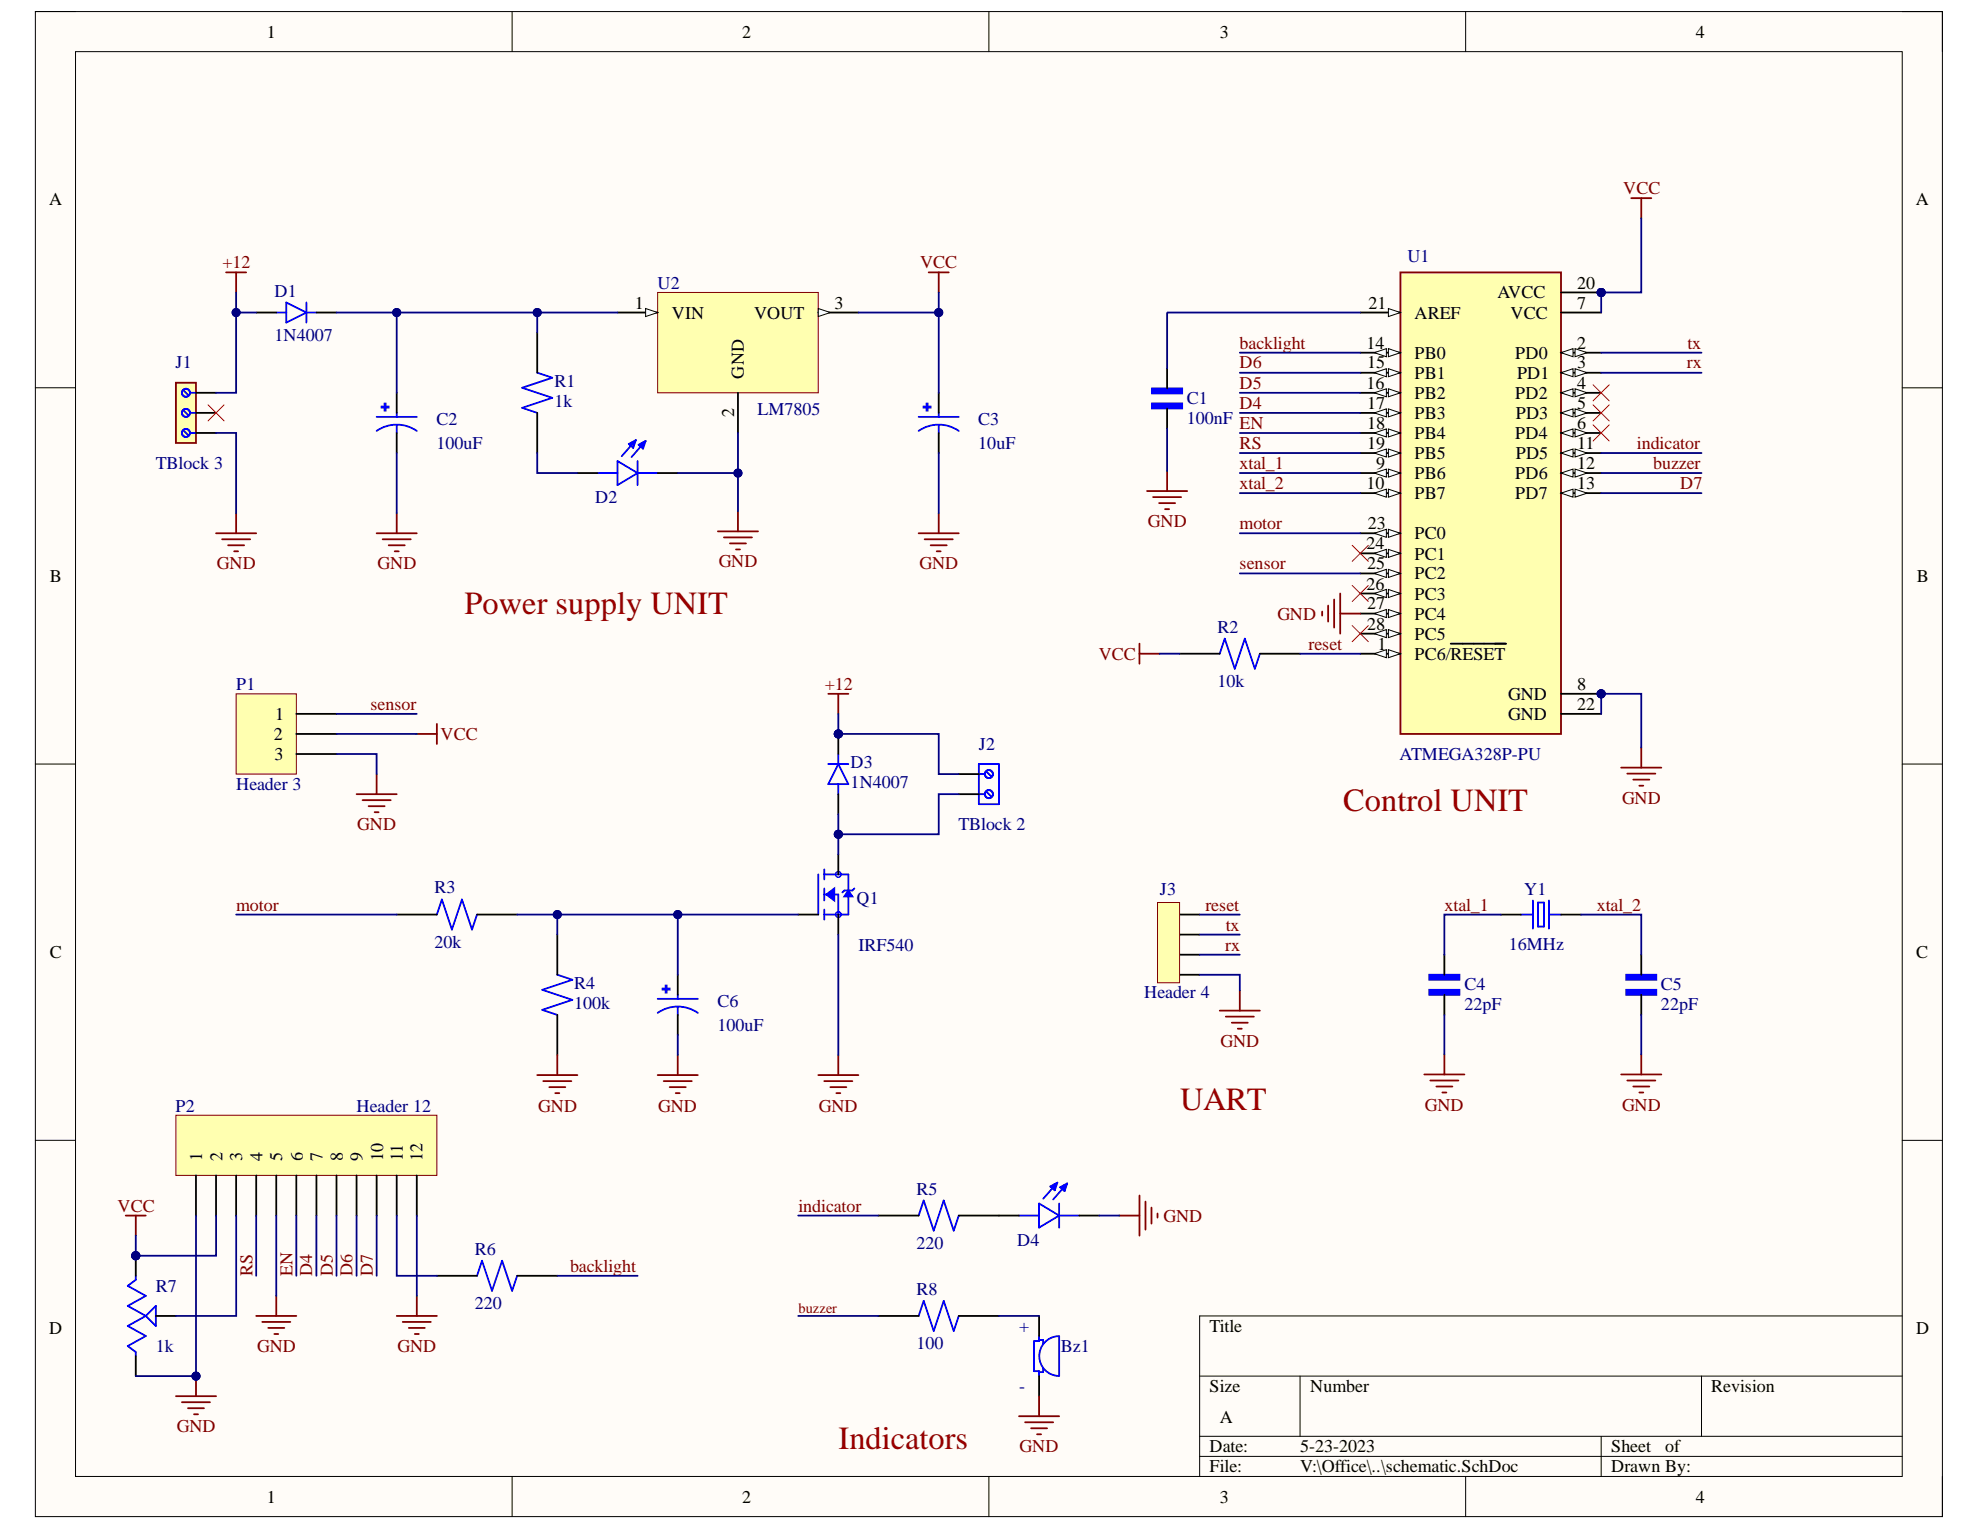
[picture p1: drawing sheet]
<svg xmlns="http://www.w3.org/2000/svg" width="279mm" height="216mm" viewBox="0 0 279 216" stroke-linecap="round" stroke-linejoin="round" font-family="sans-serif">
<defs><g id="words">
<g font-size="4.6" fill="#980000">
<text x="65.6" y="86.7">Power supply UNIT</text>
<text x="189.6" y="114.5">Control UNIT</text>
<text x="166.5" y="156.6">UART</text>
<text x="118.3" y="204.5">Indicators</text>
</g>
<g font-size="2.5">
<text x="37.6" y="5.3">1</text>
<text x="104.7" y="5.3">2</text>
<text x="172.1" y="5.3">3</text>
<text x="239.3" y="5.3">4</text>
<text x="6.9" y="29">A</text>
<text x="270.3" y="29">A</text>
<text x="222.5" y="40.8">20</text>
<text x="89.6" y="43.5">1</text>
<text x="94.8" y="45">VIN</text>
<text x="106.4" y="45">VOUT</text>
<text x="117.7" y="43.5">3</text>
<text x="193.1" y="43.5">21</text>
<text x="199.6" y="45">AREF</text>
<text x="211.3" y="42.1">AVCC</text>
<text x="213.2" y="45">VCC</text>
<text x="222.5" y="43.5">7</text>
<text x="105" y="53.4" transform="rotate(-90 105 53.4)">GND</text>
<text x="192.9" y="49.2">14</text>
<text x="192.9" y="52">15</text>
<text x="199.6" y="50.6">PB0</text>
<text x="199.6" y="53.4">PB1</text>
<text x="213.8" y="50.6">PD0</text>
<text x="214.1" y="53.4">PD1</text>
<text x="222.5" y="49.2">2</text>
<text x="222.5" y="52">3</text>
<text x="103.6" y="58.8" transform="rotate(-90 103.6 58.8)">2</text>
<text x="192.9" y="54.9">16</text>
<text x="192.9" y="57.7">17</text>
<text x="199.6" y="56.3">PB2</text>
<text x="199.6" y="59.1">PB3</text>
<text x="213.8" y="56.3">PD2</text>
<text x="213.9" y="59.1">PD3</text>
<text x="222.5" y="54.9">4</text>
<text x="222.5" y="57.7">5</text>
<text x="192.9" y="60.5">18</text>
<text x="192.9" y="63.3">19</text>
<text x="199.6" y="62">PB4</text>
<text x="199.6" y="64.8">PB5</text>
<text x="213.8" y="62">PD4</text>
<text x="213.9" y="64.8">PD5</text>
<text x="222.5" y="60.5">6</text>
<text x="222.5" y="63.3">11</text>
<text x="192.9" y="69">10</text>
<text x="194.2" y="66.2">9</text>
<text x="199.6" y="67.6">PB6</text>
<text x="199.6" y="70.4">PB7</text>
<text x="213.8" y="67.6">PD6</text>
<text x="213.8" y="70.4">PD7</text>
<text x="222.5" y="66.2">12</text>
<text x="222.5" y="69">13</text>
<text x="192.9" y="77.5">24</text>
<text x="193" y="74.7">23</text>
<text x="199.6" y="76.1">PC0</text>
<text x="7" y="82.1">B</text>
<text x="192.9" y="83.2">26</text>
<text x="192.9" y="80.3">25</text>
<text x="199.6" y="79">PC1</text>
<text x="199.6" y="81.8">PC2</text>
<text x="270.5" y="82.1">B</text>
<text x="192.9" y="86">27</text>
<text x="192.9" y="88.9">28</text>
<text x="199.6" y="84.6">PC3</text>
<text x="199.6" y="87.4">PC4</text>
<text x="194.4" y="91.7">1</text>
<text x="199.6" y="90.3">PC5</text>
<text x="199.6" y="93.1">PC6/RESET</text>
<text x="38.8" y="101.6">1</text>
<text x="212.8" y="98.8">GND</text>
<text x="212.8" y="101.6">GND</text>
<text x="222.5" y="97.3">8</text>
<text x="222.5" y="100.2">22</text>
<text x="38.7" y="104.4">2</text>
<text x="38.7" y="107.3">3</text>
<text x="7" y="135.2">C</text>
<text x="270.4" y="135.2">C</text>
<text x="28.5" y="163.9" transform="rotate(-90 28.5 163.9)">1</text>
<text x="31.4" y="163.9" transform="rotate(-90 31.4 163.9)">2</text>
<text x="34.2" y="163.9" transform="rotate(-90 34.2 163.9)">3</text>
<text x="37" y="163.9" transform="rotate(-90 37 163.9)">4</text>
<text x="39.8" y="163.9" transform="rotate(-90 39.8 163.9)">5</text>
<text x="42.7" y="163.9" transform="rotate(-90 42.7 163.9)">6</text>
<text x="45.5" y="163.9" transform="rotate(-90 45.5 163.9)">7</text>
<text x="48.4" y="163.9" transform="rotate(-90 48.4 163.9)">8</text>
<text x="51.2" y="163.9" transform="rotate(-90 51.2 163.9)">9</text>
<text x="54" y="163.9" transform="rotate(-90 54 163.9)">10</text>
<text x="56.8" y="163.9" transform="rotate(-90 56.8 163.9)">11</text>
<text x="59.6" y="163.9" transform="rotate(-90 59.6 163.9)">12</text>
<text x="6.9" y="188.3">D</text>
<text x="170.7" y="188">Title</text>
<text x="270.4" y="188.3">D</text>
<text x="170.7" y="196.4">Size</text>
<text x="184.9" y="196.4">Number</text>
<text x="241.5" y="196.4">Revision</text>
<text x="172.1" y="200.7">A</text>
<text x="170.7" y="205">Date:</text>
<text x="170.7" y="207.8">File:</text>
<text x="183.5" y="205">5-23-2023</text>
<text x="183.5" y="207.8">V:\Office\..\schematic.SchDoc</text>
<text x="227.4" y="205">Sheet</text>
<text x="227.4" y="207.8">Drawn By:</text>
<text x="235" y="205">of</text>
<text x="37.6" y="212.1">1</text>
<text x="104.7" y="212.1">2</text>
<text x="172.1" y="212.1">3</text>
<text x="239.3" y="212.1">4</text>
</g>
<g font-size="2.5" fill="#800000">
<text x="229.1" y="27.4">VCC</text>
<text x="31.4" y="37.9">+12</text>
<text x="129.8" y="37.9">VCC</text>
<text x="174.9" y="52">D6</text>
<text x="174.9" y="49.2">backlight</text>
<text x="238" y="52">rx</text>
<text x="238.1" y="49.2">tx</text>
<text x="174.9" y="57.7">D4</text>
<text x="174.9" y="54.9">D5</text>
<text x="174.9" y="63.3">RS</text>
<text x="174.9" y="60.5">EN</text>
<text x="231" y="63.3">indicator</text>
<text x="174.9" y="69">xtal_2</text>
<text x="174.9" y="66.2">xtal_1</text>
<text x="233.3" y="66.2">buzzer</text>
<text x="237.1" y="69">D7</text>
<text x="162" y="74.4">GND</text>
<text x="174.9" y="74.7">motor</text>
<text x="30.6" y="80.3">GND</text>
<text x="53.3" y="80.3">GND</text>
<text x="101.4" y="80.1">GND</text>
<text x="129.8" y="80.3">GND</text>
<text x="174.9" y="80.3">sensor</text>
<text x="180.2" y="87.4">GND</text>
<text x="155" y="93.1">VCC</text>
<text x="184.6" y="91.7">reset</text>
<text x="52.3" y="100.2">sensor</text>
<text x="116.4" y="97.3">+12</text>
<text x="62.2" y="104.4">VCC</text>
<text x="228.9" y="113.4">GND</text>
<text x="50.4" y="117.2">GND</text>
<text x="33.3" y="128.5">motor</text>
<text x="170.1" y="128.5">reset</text>
<text x="173" y="131.3">tx</text>
<text x="203.8" y="128.5">xtal_1</text>
<text x="225.3" y="128.5">xtal_2</text>
<text x="172.9" y="134.2">rx</text>
<text x="172.2" y="147.7">GND</text>
<text x="76" y="156.8">GND</text>
<text x="92.9" y="156.8">GND</text>
<text x="115.5" y="156.8">GND</text>
<text x="201.1" y="156.8">GND</text>
<text x="228.9" y="156.8">GND</text>
<text x="16.6" y="171">VCC</text>
<text x="112.7" y="171">indicator</text>
<text x="164.2" y="172.4">GND</text>
<text x="80.4" y="179.4">backlight</text>
<text x="35.6" y="180" transform="rotate(-90 35.6 180)">RS</text>
<text x="41.3" y="180" transform="rotate(-90 41.3 180)">EN</text>
<text x="44.1" y="180" transform="rotate(-90 44.1 180)">D4</text>
<text x="46.9" y="180" transform="rotate(-90 46.9 180)">D5</text>
<text x="49.7" y="180" transform="rotate(-90 49.7 180)">D6</text>
<text x="52.6" y="180" transform="rotate(-90 52.6 180)">D7</text>
<text x="36.3" y="190.8">GND</text>
<text x="56.1" y="190.8">GND</text>
<text x="25" y="202.1">GND</text>
<text x="143.9" y="205">GND</text>
</g>
<g font-size="2.5" fill="#000080">
<text x="38.7" y="41.9">D1</text>
<text x="92.8" y="40.8">U2</text>
<text x="198.6" y="37">U1</text>
<text x="24.8" y="52">J1</text>
<text x="38.7" y="48.1">1N4007</text>
<text x="78.2" y="54.6">R1</text>
<text x="78.2" y="57.4">1k</text>
<text x="106.9" y="58.6">LM7805</text>
<text x="167.5" y="57">C1</text>
<text x="167.5" y="59.8">100nF</text>
<text x="61.6" y="60">C2</text>
<text x="61.6" y="63.3">100uF</text>
<text x="138" y="60">C3</text>
<text x="138" y="63.3">10uF</text>
<text x="22" y="66.2">TBlock 3</text>
<text x="84" y="71">D2</text>
<text x="171.8" y="89.3">R2</text>
<text x="33.3" y="97.3">P1</text>
<text x="171.8" y="96.9">10k</text>
<text x="138.1" y="105.9">J2</text>
<text x="197.5" y="107.3">ATMEGA328P-PU</text>
<text x="33.3" y="111.5">Header 3</text>
<text x="120" y="108.4">D3</text>
<text x="120" y="111.2">1N4007</text>
<text x="135.2" y="117.2">TBlock 2</text>
<text x="61.3" y="126.1">R3</text>
<text x="120.9" y="127.5">Q1</text>
<text x="163.7" y="126.3">J3</text>
<text x="215.1" y="126.2">Y1</text>
<text x="61.3" y="133.8">20k</text>
<text x="121.1" y="134.2">IRF540</text>
<text x="212.9" y="134.1">16MHz</text>
<text x="81" y="139.5">R4</text>
<text x="81" y="142.4">100k</text>
<text x="101.2" y="142.1">C6</text>
<text x="161.5" y="140.9">Header 4</text>
<text x="206.6" y="139.8">C4</text>
<text x="206.6" y="142.6">22pF</text>
<text x="234.4" y="139.8">C5</text>
<text x="234.4" y="142.6">22pF</text>
<text x="101.2" y="145.5">100uF</text>
<text x="24.8" y="156.8">P2</text>
<text x="50.3" y="156.8">Header 12</text>
<text x="129.3" y="168.6">R5</text>
<text x="67" y="177.1">R6</text>
<text x="129.3" y="176.2">220</text>
<text x="143.5" y="175.8">D4</text>
<text x="22" y="182.3">R7</text>
<text x="67" y="184.7">220</text>
<text x="129.3" y="182.7">R8</text>
<text x="22" y="190.8">1k</text>
<text x="129.3" y="190.3">100</text>
<text x="143.8" y="188">+</text>
<text x="149.7" y="190.8">Bz1</text>
<text x="143.8" y="196.4">-</text>
</g>
<text font-size="2" fill="#800000" x="112.7" y="185.3">buzzer</text>
</g></defs>
<path d="M5 1.6h269.1v212.4h-269.1z" fill-rule="evenodd" fill="#fffcf8"/>
<path d="M5 1.6h269.1v212.4h-269.1z" fill="none" stroke="#000" stroke-width=".14"/>
<path d="M10.7 7.3h257.7v201h-257.7z" fill-rule="evenodd" fill="#fffcf8"/>
<g fill="none" stroke="#000" stroke-width=".14">
<path d="M5 1.6h5.7M10.7 7.3h257.7v201h-257.7zM72.3 1.6v5.7M139.5 1.6v5.7M206.8 1.6v5.7M268.4 1.6h5.7v5.7M5 54.7h5.7M268.4 54.7h5.7M5 107.8h5.7M268.4 107.8h5.7M5 160.9h5.7M268.4 160.9h5.7"/>
<path d="M169.3 194.2h99.1M183.5 194.2v8.5M240.1 194.2v8.5M268.4 185.7h-99.1v22.6M72.3 208.3v5.7M139.5 208.3v5.7M169.3 202.7h99.1M169.3 205.5h99.1M206.8 208.3v5.7M225.9 202.7v5.6M274.1 208.3v5.7"/>
</g>
<path d="M39 44.1h1.4M40.4 42.7l2.8 1.4-2.8 1.4zM43.2 42.7v2.8M43.2 44.1h1.4" fill="none" stroke="#00f" stroke-width=".25"/>
<path d="M36.2 44.1h2.8M44.6 44.1h2.9" fill="none" stroke="#000" stroke-width=".25"/>
<path d="M54.3 57h.1v.9h-.1z" fill-rule="evenodd" fill="#00f"/>
<path d="M54.3 57h.1v.9h-.1z" fill="none" stroke="#00f" stroke-width=".25"/>
<path d="M53.8 57.4h1v.1h-1z" fill-rule="evenodd" fill="#00f"/>
<path d="M53.1 58.8h5.7M53.8 57.4h1v.1h-1zM56 58.3v.5M56 60v1.1M53.1 60.8a4.9 4.9 0 0 1 5.7 0" fill="none" stroke="#00f" stroke-width=".25"/>
<path d="M56 55.4v2.9M56 61.1v2.8" fill="none" stroke="#000" stroke-width=".25"/>
<path d="M30.5 75.3h5.7M31.3 76.1h4M32.2 76.9h2.3M33 77.8h.6M33.3 72.4v2.9M53.1 75.3h5.7M54 76.1h4M54.8 76.9h2.3M55.7 77.8h.6M56 72.4v2.9" fill="none" stroke="#800000" stroke-width=".25"/>
<path d="M92.8 41.3h22.7v14.1h-22.7z" fill-rule="evenodd" fill="#ffffb0"/>
<path d="M92.8 41.3h22.7v14.1h-22.7z" fill="none" stroke="#800000" stroke-width=".14"/>
<path d="M87.1 44.1h5.7" fill="none" stroke="#000" stroke-width=".25"/>
<path d="M91.1 43.5l1.7 .6-1.7 .6z" fill="#f8fcff"/>
<path d="M91.1 43.5l1.7 .6-1.7 .6z" fill="none" stroke="#000" stroke-width=".14"/>
<path d="M115.5 44.1h5.6" fill="none" stroke="#000" stroke-width=".25"/>
<path d="M115.5 43.5l1.7 .6-1.7 .6z" fill="#f8fcff"/>
<path d="M115.5 43.5l1.7 .6-1.7 .6z" fill="none" stroke="#000" stroke-width=".14"/>
<path d="M75.8 46.9v5.7M75.8 58.3v5.6M104.1 55.4v5.7M81.5 66.8h2.8M92.8 66.8h2.8" fill="none" stroke="#000" stroke-width=".25"/>
<g fill="none" stroke="#00f" stroke-width=".25">
<path d="M75.8 52.6l2.1 .7-4.2 1.4 4.2 1.4-4.2 1.5 2.1 .7M84.3 66.8h2.8M87.1 65.1l2.9 1.7-2.9 1.7zM89.2 62.6l-.3 .1M89.2 62.4h.2l-.1 .8M89.7 62.1l-2 2.3M89.7 62.1l-1 .6 .6 .5M89.7 62.1l-.4 1.1M90 65.1v3.4M90 66.8h2.8M90.6 62.7l-.3 .1M90.6 62.5h.2l-.1 .8"/>
<path d="M91.1 62.2l-2 2.3M91.1 62.2l-1 .6 .6 .5M91.1 62.2l-.4 1.1"/>
</g>
<path d="M101.3 75h5.7M102.2 75.8h3.9M103 76.7h2.3M103.9 77.5h.5M104.1 72.1v2.9" fill="none" stroke="#800000" stroke-width=".25"/>
<path d="M130.8 57h.1v.9h-.1z" fill-rule="evenodd" fill="#00f"/>
<path d="M130.8 57h.1v.9h-.1z" fill="none" stroke="#00f" stroke-width=".25"/>
<path d="M130.3 57.4h1v.1h-1z" fill-rule="evenodd" fill="#00f"/>
<path d="M129.6 58.8h5.7M130.3 57.4h1v.1h-1zM132.5 58.3v.5M132.5 60v1.1M129.6 60.8a4.9 4.9 0 0 1 5.7 0" fill="none" stroke="#00f" stroke-width=".25"/>
<path d="M132.5 55.4v2.9M132.5 61.1v2.8" fill="none" stroke="#000" stroke-width=".25"/>
<path d="M31.9 38.4h2.8M33.3 38.4v2.9M131 38.4h2.9M132.5 38.4v2.9M129.6 75.3h5.7M130.5 76.1h3.9M131.3 76.9h2.3M132.2 77.8h.5M132.5 72.4v2.9" fill="none" stroke="#800000" stroke-width=".25"/>
<circle cx="225.9" cy="41.3" r=".57" fill="#000080"/>
<circle cx="225.9" cy="41.3" r=".57" fill="none" stroke="#000080" stroke-width=".14"/>
<circle cx="225.9" cy="97.9" r=".57" fill="#000080"/>
<circle cx="225.9" cy="97.9" r=".57" fill="none" stroke="#000080" stroke-width=".14"/>
<path d="M197.6 38.4h22.7v65.2h-22.7z" fill-rule="evenodd" fill="#ffffb0"/>
<path d="M197.6 38.4h22.7v65.2h-22.7z" fill="none" stroke="#800000" stroke-width=".25"/>
<path d="M192 44.1h5.6" fill="none" stroke="#000" stroke-width=".25"/>
<path d="M195.9 43.5l1.7 .6-1.7 .6z" fill="#f8fcff"/>
<path d="M195.9 43.5l1.7 .6-1.7 .6z" fill="none" stroke="#000" stroke-width=".14"/>
<path d="M192 49.8h5.6" fill="none" stroke="#000" stroke-width=".25"/>
<path d="M195.9 49.2l1.7 .6-1.7 .5z" fill="#f8fcff"/>
<path d="M195.9 49.2l1.7 .6-1.7 .5z" fill="none" stroke="#000" stroke-width=".14"/>
<path d="M193.9 49.8l1.7-.6v1.1z" fill="#f8fcff"/>
<path d="M193.9 49.8l1.7-.6v1.1z" fill="none" stroke="#000" stroke-width=".14"/>
<path d="M192 52.6h5.6" fill="none" stroke="#000" stroke-width=".25"/>
<path d="M195.9 52l1.7 .6-1.7 .6z" fill="#f8fcff"/>
<path d="M195.9 52l1.7 .6-1.7 .6z" fill="none" stroke="#000" stroke-width=".14"/>
<path d="M193.9 52.6l1.7-.6v1.2z" fill="#f8fcff"/>
<path d="M193.9 52.6l1.7-.6v1.2z" fill="none" stroke="#000" stroke-width=".14"/>
<path d="M192 55.4h5.6" fill="none" stroke="#000" stroke-width=".25"/>
<path d="M195.9 54.9l1.7 .5-1.7 .6z" fill="#f8fcff"/>
<path d="M195.9 54.9l1.7 .5-1.7 .6z" fill="none" stroke="#000" stroke-width=".14"/>
<path d="M193.9 55.4l1.7-.5v1.1z" fill="#f8fcff"/>
<path d="M193.9 55.4l1.7-.5v1.1z" fill="none" stroke="#000" stroke-width=".14"/>
<path d="M192 58.3h5.6" fill="none" stroke="#000" stroke-width=".25"/>
<path d="M195.9 57.7l1.7 .6-1.7 .5z" fill="#f8fcff"/>
<path d="M195.9 57.7l1.7 .6-1.7 .5z" fill="none" stroke="#000" stroke-width=".14"/>
<path d="M193.9 58.3l1.7-.6v1.1z" fill="#f8fcff"/>
<path d="M193.9 58.3l1.7-.6v1.1z" fill="none" stroke="#000" stroke-width=".14"/>
<path d="M192 61.1h5.6" fill="none" stroke="#000" stroke-width=".25"/>
<path d="M195.9 60.5l1.7 .6-1.7 .6z" fill="#f8fcff"/>
<path d="M195.9 60.5l1.7 .6-1.7 .6z" fill="none" stroke="#000" stroke-width=".14"/>
<path d="M193.9 61.1l1.7-.6v1.2z" fill="#f8fcff"/>
<path d="M193.9 61.1l1.7-.6v1.2z" fill="none" stroke="#000" stroke-width=".14"/>
<path d="M192 63.9h5.6" fill="none" stroke="#000" stroke-width=".25"/>
<path d="M195.9 63.4l1.7 .5-1.7 .6z" fill="#f8fcff"/>
<path d="M195.9 63.4l1.7 .5-1.7 .6z" fill="none" stroke="#000" stroke-width=".14"/>
<path d="M193.9 63.9l1.7-.5v1.1z" fill="#f8fcff"/>
<path d="M193.9 63.9l1.7-.5v1.1z" fill="none" stroke="#000" stroke-width=".14"/>
<path d="M192 66.8h5.6" fill="none" stroke="#000" stroke-width=".25"/>
<path d="M195.9 66.2l1.7 .6-1.7 .5z" fill="#f8fcff"/>
<path d="M195.9 66.2l1.7 .6-1.7 .5z" fill="none" stroke="#000" stroke-width=".14"/>
<path d="M193.9 66.8l1.7-.6v1.1z" fill="#f8fcff"/>
<path d="M193.9 66.8l1.7-.6v1.1z" fill="none" stroke="#000" stroke-width=".14"/>
<path d="M192 69.6h5.6" fill="none" stroke="#000" stroke-width=".25"/>
<path d="M195.9 69l1.7 .6-1.7 .6z" fill="#f8fcff"/>
<path d="M195.9 69l1.7 .6-1.7 .6z" fill="none" stroke="#000" stroke-width=".14"/>
<path d="M193.9 69.6l1.7-.6v1.2z" fill="#f8fcff"/>
<path d="M193.9 69.6l1.7-.6v1.2z" fill="none" stroke="#000" stroke-width=".14"/>
<path d="M192 75.3h5.6" fill="none" stroke="#000" stroke-width=".25"/>
<path d="M195.9 74.7l1.7 .6-1.7 .5z" fill="#f8fcff"/>
<path d="M195.9 74.7l1.7 .6-1.7 .5z" fill="none" stroke="#000" stroke-width=".14"/>
<path d="M193.9 75.3l1.7-.6v1.1z" fill="#f8fcff"/>
<path d="M193.9 75.3l1.7-.6v1.1z" fill="none" stroke="#000" stroke-width=".14"/>
<path d="M192 78.1h5.6" fill="none" stroke="#000" stroke-width=".25"/>
<path d="M195.9 77.5l1.7 .6-1.7 .6z" fill="#f8fcff"/>
<path d="M195.9 77.5l1.7 .6-1.7 .6z" fill="none" stroke="#000" stroke-width=".14"/>
<path d="M193.9 78.1l1.7-.6v1.2z" fill="#f8fcff"/>
<path d="M193.9 78.1l1.7-.6v1.2z" fill="none" stroke="#000" stroke-width=".14"/>
<path d="M192 80.9h5.6" fill="none" stroke="#000" stroke-width=".25"/>
<path d="M195.9 80.3l1.7 .6-1.7 .6z" fill="#f8fcff"/>
<path d="M195.9 80.3l1.7 .6-1.7 .6z" fill="none" stroke="#000" stroke-width=".14"/>
<path d="M193.9 80.9l1.7-.6v1.2z" fill="#f8fcff"/>
<path d="M193.9 80.9l1.7-.6v1.2z" fill="none" stroke="#000" stroke-width=".14"/>
<path d="M192 83.7h5.6" fill="none" stroke="#000" stroke-width=".25"/>
<path d="M195.9 83.2l1.7 .5-1.7 .6z" fill="#f8fcff"/>
<path d="M195.9 83.2l1.7 .5-1.7 .6z" fill="none" stroke="#000" stroke-width=".14"/>
<path d="M193.9 83.7l1.7-.5v1.1z" fill="#f8fcff"/>
<path d="M193.9 83.7l1.7-.5v1.1z" fill="none" stroke="#000" stroke-width=".14"/>
<path d="M192 86.6h5.6" fill="none" stroke="#000" stroke-width=".25"/>
<path d="M195.9 86l1.7 .6-1.7 .5z" fill="#f8fcff"/>
<path d="M195.9 86l1.7 .6-1.7 .5z" fill="none" stroke="#000" stroke-width=".14"/>
<path d="M193.9 86.6l1.7-.6v1.1z" fill="#f8fcff"/>
<path d="M193.9 86.6l1.7-.6v1.1z" fill="none" stroke="#000" stroke-width=".14"/>
<path d="M192 89.4h5.6" fill="none" stroke="#000" stroke-width=".25"/>
<path d="M195.9 88.8l1.7 .6-1.7 .6z" fill="#f8fcff"/>
<path d="M195.9 88.8l1.7 .6-1.7 .6z" fill="none" stroke="#000" stroke-width=".14"/>
<path d="M193.9 89.4l1.7-.6v1.2z" fill="#f8fcff"/>
<path d="M193.9 89.4l1.7-.6v1.2z" fill="none" stroke="#000" stroke-width=".14"/>
<path d="M192 92.2h5.6" fill="none" stroke="#000" stroke-width=".25"/>
<path d="M195.9 91.7l1.7 .5-1.7 .6z" fill="#f8fcff"/>
<path d="M195.9 91.7l1.7 .5-1.7 .6z" fill="none" stroke="#000" stroke-width=".14"/>
<path d="M193.9 92.2l1.7-.5v1.1z" fill="#f8fcff"/>
<path d="M193.9 92.2l1.7-.5v1.1z" fill="none" stroke="#000" stroke-width=".14"/>
<path d="M220.3 41.3h5.6M204.7 90.8h7.8" fill="none" stroke="#000" stroke-width=".25"/>
<circle cx="225.9" cy="41.3" r=".57" fill="#000080"/>
<circle cx="225.9" cy="41.3" r=".57" fill="none" stroke="#000080" stroke-width=".14"/>
<path d="M220.3 44.1h5.6M220.3 49.8h5.6" fill="none" stroke="#000" stroke-width=".25"/>
<path d="M220.3 49.8l1.7-.6v1.1z" fill="#f8fcff"/>
<path d="M220.3 49.8l1.7-.6v1.1z" fill="none" stroke="#000" stroke-width=".14"/>
<path d="M222.3 49.2l1.7 .6-1.7 .5z" fill="#f8fcff"/>
<path d="M222.3 49.2l1.7 .6-1.7 .5z" fill="none" stroke="#000" stroke-width=".14"/>
<path d="M220.3 52.6h5.6" fill="none" stroke="#000" stroke-width=".25"/>
<path d="M220.3 52.6l1.7-.6v1.2z" fill="#f8fcff"/>
<path d="M220.3 52.6l1.7-.6v1.2z" fill="none" stroke="#000" stroke-width=".14"/>
<path d="M222.3 52l1.7 .6-1.7 .6z" fill="#f8fcff"/>
<path d="M222.3 52l1.7 .6-1.7 .6z" fill="none" stroke="#000" stroke-width=".14"/>
<path d="M220.3 55.4h5.6" fill="none" stroke="#000" stroke-width=".25"/>
<path d="M220.3 55.4l1.7-.5v1.1z" fill="#f8fcff"/>
<path d="M220.3 55.4l1.7-.5v1.1z" fill="none" stroke="#000" stroke-width=".14"/>
<path d="M222.3 54.9l1.7 .5-1.7 .6z" fill="#f8fcff"/>
<path d="M222.3 54.9l1.7 .5-1.7 .6z" fill="none" stroke="#000" stroke-width=".14"/>
<path d="M220.3 58.3h5.6" fill="none" stroke="#000" stroke-width=".25"/>
<path d="M220.3 58.3l1.7-.6v1.1z" fill="#f8fcff"/>
<path d="M220.3 58.3l1.7-.6v1.1z" fill="none" stroke="#000" stroke-width=".14"/>
<path d="M222.3 57.7l1.7 .6-1.7 .5z" fill="#f8fcff"/>
<path d="M222.3 57.7l1.7 .6-1.7 .5z" fill="none" stroke="#000" stroke-width=".14"/>
<path d="M220.3 61.1h5.6" fill="none" stroke="#000" stroke-width=".25"/>
<path d="M220.3 61.1l1.7-.6v1.2z" fill="#f8fcff"/>
<path d="M220.3 61.1l1.7-.6v1.2z" fill="none" stroke="#000" stroke-width=".14"/>
<path d="M222.3 60.5l1.7 .6-1.7 .6z" fill="#f8fcff"/>
<path d="M222.3 60.5l1.7 .6-1.7 .6z" fill="none" stroke="#000" stroke-width=".14"/>
<path d="M220.3 63.9h5.6" fill="none" stroke="#000" stroke-width=".25"/>
<path d="M220.3 63.9l1.7-.5v1.1z" fill="#f8fcff"/>
<path d="M220.3 63.9l1.7-.5v1.1z" fill="none" stroke="#000" stroke-width=".14"/>
<path d="M222.3 63.4l1.7 .5-1.7 .6z" fill="#f8fcff"/>
<path d="M222.3 63.4l1.7 .5-1.7 .6z" fill="none" stroke="#000" stroke-width=".14"/>
<path d="M220.3 66.8h5.6" fill="none" stroke="#000" stroke-width=".25"/>
<path d="M220.3 66.8l1.7-.6v1.1z" fill="#f8fcff"/>
<path d="M220.3 66.8l1.7-.6v1.1z" fill="none" stroke="#000" stroke-width=".14"/>
<path d="M222.3 66.2l1.7 .6-1.7 .5z" fill="#f8fcff"/>
<path d="M222.3 66.2l1.7 .6-1.7 .5z" fill="none" stroke="#000" stroke-width=".14"/>
<path d="M220.3 69.6h5.6" fill="none" stroke="#000" stroke-width=".25"/>
<path d="M220.3 69.6l1.7-.6v1.2z" fill="#f8fcff"/>
<path d="M220.3 69.6l1.7-.6v1.2z" fill="none" stroke="#000" stroke-width=".14"/>
<path d="M222.3 69l1.7 .6-1.7 .6z" fill="#f8fcff"/>
<path d="M222.3 69l1.7 .6-1.7 .6z" fill="none" stroke="#000" stroke-width=".14"/>
<path d="M220.3 97.9h5.6" fill="none" stroke="#000" stroke-width=".25"/>
<circle cx="225.9" cy="97.9" r=".57" fill="#000080"/>
<circle cx="225.9" cy="97.9" r=".57" fill="none" stroke="#000080" stroke-width=".14"/>
<path d="M220.3 100.7h5.6" fill="none" stroke="#000" stroke-width=".25"/>
<path d="M230.2 28h2.8M231.6 28v2.8M228.8 108.3h5.6M229.6 109.2h4M230.5 110h2.2M231.3 110.9h.6M231.6 105.5v2.8" fill="none" stroke="#800000" stroke-width=".25"/>
<path d="M162.6 54.8h4.2v.7h-4.2z" fill-rule="evenodd" fill="#00f"/>
<path d="M162.6 54.8h4.2v.7h-4.2z" fill="none" stroke="#00f" stroke-width=".25"/>
<path d="M162.6 56.9h4.2v.7h-4.2z" fill-rule="evenodd" fill="#00f"/>
<path d="M162.6 56.9h4.2v.7h-4.2zM172.1 92.2l.7-2.1 1.4 4.3 1.5-4.3 1.4 4.3 .7-2.2M214.6 129.1h1.7M216.3 127.1v3.9M217 127.4h.9v3.4h-.9zM218.6 129.1h1.7M218.6 127.1v3.9" fill="none" stroke="#00f" stroke-width=".25"/>
<path d="M164.7 52v2.8M164.7 57.6v2.9M166.5 92.2h5.6M177.8 92.2h5.7M211.8 129.1h2.8M220.3 129.1h2.8" fill="none" stroke="#000" stroke-width=".25"/>
<path d="M161.9 69.3h5.6M162.7 70.1h4M163.6 71h2.2M164.4 71.8h.6M164.7 66.5v2.8M160.8 90.8v2.9M160.8 92.2h2.8" fill="none" stroke="#800000" stroke-width=".25"/>
<path d="M224.8 54.3l2.3 2.3M224.8 57.1l2.3 2.3M224.8 60l2.3 2.2M227.1 54.3l-2.3 2.3M227.1 57.1l-2.3 2.3M227.1 60l-2.3 2.2M190.8 77l2.3 2.2M193.1 77l-2.3 2.2M190.8 82.6l2.3 2.3M190.8 88.3l2.3 2.2M193.1 82.6l-2.3 2.3M193.1 88.3l-2.3 2.2" fill="none" stroke="#f00" stroke-width=".14"/>
<path d="M201.7 137.5h4.2v.8h-4.2z" fill-rule="evenodd" fill="#00f"/>
<path d="M201.7 137.5h4.2v.8h-4.2z" fill="none" stroke="#00f" stroke-width=".25"/>
<path d="M201.7 139.7h4.2v.7h-4.2z" fill-rule="evenodd" fill="#00f"/>
<path d="M201.7 139.7h4.2v.7h-4.2z" fill="none" stroke="#00f" stroke-width=".25"/>
<path d="M203.8 134.7v2.8M203.8 140.4v2.8" fill="none" stroke="#000" stroke-width=".25"/>
<path d="M229.5 137.5h4.2v.8h-4.2z" fill-rule="evenodd" fill="#00f"/>
<path d="M229.5 137.5h4.2v.8h-4.2z" fill="none" stroke="#00f" stroke-width=".25"/>
<path d="M229.5 139.7h4.2v.7h-4.2z" fill-rule="evenodd" fill="#00f"/>
<path d="M229.5 139.7h4.2v.7h-4.2z" fill="none" stroke="#00f" stroke-width=".25"/>
<path d="M166.5 129.1h2.8M166.5 131.9h2.8M166.5 134.7h2.8M166.5 137.5h2.8M231.6 134.7v2.8M231.6 140.4v2.8" fill="none" stroke="#000" stroke-width=".25"/>
<path d="M201 151.6h5.6M201.8 152.5h4M202.7 153.3h2.2M203.5 154.2h.6M203.8 148.8v2.8M228.8 151.6h5.6M229.6 152.5h4M230.5 153.3h2.2M231.3 154.2h.6M231.6 148.8v2.8" fill="none" stroke="#800000" stroke-width=".25"/>
<path d="M163.3 127.4h3.2v11.3h-3.2z" fill-rule="evenodd" fill="#ffffb0"/>
<path d="M163.3 127.4h3.2v11.3h-3.2z" fill="none" stroke="#800000" stroke-width=".14"/>
<path d="M175 139.8v2.8M172.1 142.6h5.7M173 143.5h3.9M173.8 144.3h2.3M174.7 145.2h.5M143.8 199.8h5.7M146.6 197v2.8M144.6 200.7h4M145.5 201.5h2.3M146.3 202.4h.6" fill="none" stroke="#800000" stroke-width=".25"/>
<g fill="none" stroke="#00f" stroke-width=".25">
<path d="M115.5 123.4v5.7M116.3 122.7v1.4M116.3 125.4v1.7M116.3 128.3v1.5M116.3 126.2h2v2.9M116.3 123.4h3.4v5.7h-3.4M120.6 125.4l-.3 .3h-1.2l-.2 .2M129.6 185.7l.7-2.1 1.5 4.2 1.4-4.2 1.4 4.2 .7-2.1M146.6 188.5v.7h-.7v4.3h.7v.7M146.6 189.1h.6v.6M147.2 193.1v.5h-.6M149.4 188.5a2.81 2.81 0 0 0-2.7 2.9 2.81 2.81 0 0 0 2.7 2.8"/>
<path d="M149.5 188.5v5.7"/>
</g>
<path d="M124 185.7h5.6M135.3 185.7h5.7M146.6 185.7v2.8M146.6 194.2v2.8" fill="none" stroke="#000" stroke-width=".25"/>
<path d="M119.7 125.7l.6 .8h-1.2z" fill="#00f"/>
<path d="M119.7 125.7l.6 .8h-1.2z" fill="none" stroke="#00f" stroke-width=".25"/>
<path d="M116.6 126.2l1.1-.8v1.7z" fill="#00f"/>
<g fill="none" stroke="#00f" stroke-width=".25">
<path d="M138.1 107.8h2.9v5.7h-2.9zM138.1 109.2h.9M138.1 112.1h.9M139.3 108.9l.5 .6M139.3 111.8l.5 .5M116.6 126.2l1.1-.8v1.7z"/>
<circle cx="139.5" cy="112.1" r=".57"/>
<circle cx="139.5" cy="109.2" r=".57"/>
</g>
<g fill="none" stroke="#00f" stroke-width=".14">
<circle cx="118.3" cy="123.4" r=".4"/>
<circle cx="118.3" cy="129.1" r=".4"/>
</g>
<path d="M135.3 109.2h2.8M135.3 112.1h2.8M112.6 129.1h2.9M118.3 120.6v2.8M118.3 129.1v2.8" fill="none" stroke="#000" stroke-width=".25"/>
<circle cx="118.3" cy="103.6" r=".57" fill="#000080"/>
<circle cx="118.3" cy="103.6" r=".57" fill="none" stroke="#000080" stroke-width=".14"/>
<path d="M116.9 107.8h2.8M118.3 107.8l1.4 2.8h-2.8zM118.3 106.4v1.4M118.3 110.6v1.5" fill="none" stroke="#00f" stroke-width=".25"/>
<path d="M118.3 103.6v2.8M118.3 112.1v2.8" fill="none" stroke="#000" stroke-width=".25"/>
<circle cx="118.3" cy="103.6" r=".57" fill="#000080"/>
<circle cx="118.3" cy="103.6" r=".57" fill="none" stroke="#000080" stroke-width=".14"/>
<path d="M116.9 97.9h2.8M118.3 97.9v2.8M115.5 151.7h5.6M116.3 152.6h4M117.2 153.4h2.2M118 154.3h.6M118.3 148.9v2.8" fill="none" stroke="#800000" stroke-width=".25"/>
<path d="M93.9 139.1h.2v1h-.2z" fill-rule="evenodd" fill="#00f"/>
<path d="M93.9 139.1h.2v1h-.2z" fill="none" stroke="#00f" stroke-width=".25"/>
<path d="M93.5 139.5h1v.1h-1z" fill-rule="evenodd" fill="#00f"/>
<path d="M61.6 129.1l.8-2.2 1.4 4.3 1.4-4.3 1.4 4.3 .7-2.1M78.6 137.5l2.2 .8-4.3 1.4 4.3 1.4-4.3 1.4 2.1 .7M93.5 139.5h1v.1h-1zM92.8 142.9a4.9 4.9 0 0 1 5.7 0M92.8 140.9h5.7M95.6 140.4v.5M95.6 142.1v1.1" fill="none" stroke="#00f" stroke-width=".25"/>
<path d="M56 129.1h5.6M67.3 129.1h5.7M78.6 131.9v5.6M95.6 137.5v2.9M78.6 143.2v5.7M95.6 143.2v2.8" fill="none" stroke="#000" stroke-width=".25"/>
<path d="M75.8 151.7h5.7M76.7 152.6h3.9M77.5 153.4h2.3M78.4 154.3h.5M78.6 148.9v2.8M92.8 151.7h5.7M93.7 152.6h3.9M94.5 153.4h2.3M95.4 154.3h.5M95.6 148.9v2.8" fill="none" stroke="#800000" stroke-width=".25"/>
<path d="M24.8 157.4h36.8v8.5h-36.8z" fill-rule="evenodd" fill="#ffffb0"/>
<path d="M24.8 157.4h36.8v8.5h-36.8z" fill="none" stroke="#800000" stroke-width=".14"/>
<path d="M27.7 165.9v5.6M30.5 165.9v5.6M33.3 165.9v5.6M36.2 165.9v5.6M39 165.9v5.6M41.8 165.9v5.6M44.6 165.9v5.6M47.5 165.9v5.6M50.3 165.9v5.6M53.1 165.9v5.6M56 165.9v5.6M58.8 165.9v5.6" fill="none" stroke="#000" stroke-width=".25"/>
<circle cx="19.2" cy="177.2" r=".57" fill="#000080"/>
<circle cx="19.2" cy="177.2" r=".57" fill="none" stroke="#000080" stroke-width=".14"/>
<path d="M19.2 180v.6l-1.2 .8 2.6 1.5-2.6 1.4 2.6 1.4M20.6 185.7l-2.6 1.4 2.6 1.4-2.6 1.4 1.2 .9v.6M20.6 185.7l1.4-1.4v2.8z" fill="none" stroke="#00f" stroke-width=".25"/>
<path d="M19.2 177.2v2.8M19.2 191.4v2.8" fill="none" stroke="#000" stroke-width=".25"/>
<circle cx="19.2" cy="177.2" r=".57" fill="#000080"/>
<circle cx="19.2" cy="177.2" r=".57" fill="none" stroke="#000080" stroke-width=".14"/>
<path d="M22 185.7h2.8" fill="none" stroke="#000" stroke-width=".25"/>
<path d="M24.8 197h5.7M25.7 197.9h3.9M26.5 198.7h2.3M27.4 199.6h.5M27.7 194.2v2.8" fill="none" stroke="#800000" stroke-width=".25"/>
<circle cx="27.7" cy="194.2" r=".57" fill="#000080"/>
<circle cx="27.7" cy="194.2" r=".57" fill="none" stroke="#000080" stroke-width=".14"/>
<path d="M17.7 171.5h2.9M19.2 171.5v2.9M36.1 185.7h5.7M37 186.5h4M37.9 187.4h2.2M38.7 188.2h.6M39 182.9v2.8M56 185.7h5.7M56.8 186.5h4M57.7 187.4h2.2M58.5 188.2h.6M58.8 182.9v2.8" fill="none" stroke="#800000" stroke-width=".25"/>
<path d="M67.3 180l.7-2.1 1.4 4.3 1.4-4.3 1.5 4.3 .7-2.2" fill="none" stroke="#00f" stroke-width=".25"/>
<path d="M61.7 180h5.6M73 180h5.6" fill="none" stroke="#000" stroke-width=".25"/>
<path d="M33.3 97.9h8.5v11.3h-8.5z" fill-rule="evenodd" fill="#ffffb0"/>
<path d="M33.3 97.9h8.5v11.3h-8.5z" fill="none" stroke="#800000" stroke-width=".14"/>
<path d="M41.8 100.7h5.7M41.8 103.6h5.7M41.8 106.4h5.7M124 171.5h5.6M135.3 171.5h8.5M152.3 171.5h2.8" fill="none" stroke="#000" stroke-width=".25"/>
<path d="M50.3 112.1h5.7M51.2 112.9h3.9M52 113.8h2.3M52.9 114.6h.5M53.1 109.2v2.9M58.8 103.6h2.8M61.6 102.2v2.8M158 171.5h2.8M160.8 168.7v5.7M161.6 169.6v3.9M162.5 170.4v2.3M163.3 171.2v.6" fill="none" stroke="#800000" stroke-width=".25"/>
<g fill="none" stroke="#00f" stroke-width=".25">
<path d="M129.6 171.5l.7-2.1 1.5 4.3 1.4-4.3 1.4 4.3 .7-2.2M143.8 171.5h2.8M146.6 169.8l2.9 1.7-2.9 1.7zM148.7 167.3l-.3 .2M148.7 167.1h.2l-.1 .9M149.2 166.9l-2 2.3M149.2 166.9l-1 .5 .6 .6M149.2 166.9l-.4 1.1M149.5 169.8v3.4M149.5 171.5h2.8M150.1 167.5l-.3 .1M150.1 167.3h.1v.8"/>
<path d="M150.6 167l-2 2.3M150.6 167l-1 .5 .6 .6M150.6 167l-.4 1.1"/>
</g>
<path d="M24.8 54h2.9v8.5h-2.9z" fill-rule="evenodd" fill="#ffffb0"/>
<path d="M24.8 54h2.9v8.5h-2.9z" fill="none" stroke="#800000" stroke-width=".25"/>
<g fill="none" stroke="#00f" stroke-width=".25">
<path d="M26 58l.5 .5M26 55.1l.5 .6M26.8 58.3h.9M26.8 55.4h.9M26 60.8l.5 .6M26.8 61.1h.9"/>
<circle cx="26.2" cy="58.3" r=".57"/>
<circle cx="26.2" cy="55.4" r=".57"/>
<circle cx="26.2" cy="61.1" r=".57"/>
</g>
<path d="M27.7 58.3h2.8M27.7 55.4h2.8M27.7 61.1h2.8" fill="none" stroke="#000" stroke-width=".25"/>
<path d="M29.4 57.1l2.2 2.3M31.6 57.1l-2.2 2.3" fill="none" stroke="#f00" stroke-width=".14"/>
<path d="M30.5 61.1h2.8v11.3M56 63.9v8.5M75.8 63.9v2.9h5.7M95.6 66.8h8.5" fill="none" stroke="#000080" stroke-width=".25"/>
<circle cx="104.1" cy="66.8" r=".57" fill="#000080"/>
<circle cx="104.1" cy="66.8" r=".57" fill="none" stroke="#000080" stroke-width=".14"/>
<path d="M132.5 63.9v8.5M225.9 97.9h5.7v7.6" fill="none" stroke="#000080" stroke-width=".25"/>
<circle cx="225.9" cy="97.9" r=".57" fill="#000080"/>
<circle cx="225.9" cy="97.9" r=".57" fill="none" stroke="#000080" stroke-width=".14"/>
<path d="M225.9 97.9v2.8" fill="none" stroke="#000080" stroke-width=".25"/>
<circle cx="225.9" cy="97.9" r=".57" fill="#000080"/>
<circle cx="225.9" cy="97.9" r=".57" fill="none" stroke="#000080" stroke-width=".14"/>
<path d="M231.6 30.8v10.5h-5.7" fill="none" stroke="#000080" stroke-width=".25"/>
<circle cx="225.9" cy="41.3" r=".57" fill="#000080"/>
<circle cx="225.9" cy="41.3" r=".57" fill="none" stroke="#000080" stroke-width=".14"/>
<path d="M225.9 41.3v2.8" fill="none" stroke="#000080" stroke-width=".25"/>
<circle cx="225.9" cy="41.3" r=".57" fill="#000080"/>
<circle cx="225.9" cy="41.3" r=".57" fill="none" stroke="#000080" stroke-width=".14"/>
<g fill="none" stroke="#000080" stroke-width=".25">
<path d="M192 44.1h-27.2l-.1 7.9M225.9 49.8h14.2M225.9 52.6h14.2M164.7 60.5v6M175 69.6h17M175 66.8h17M175 75.3h17M225.9 69.6h14.2M163.6 92.2h2.9M183.5 92.2h8.5M135.3 112.1h-2.8v5.6h-14.2M169.3 137.5h5.7v2.3"/>
<path d="M169.3 134.7h5.7M169.3 131.9h5.7M169.3 129.1h5.7M211.8 129.1h-8v5.6M223.1 129.1h8.5v5.6M203.8 143.2v5.6M231.6 143.2v5.6M112.6 185.7h11.4"/>
</g>
<circle cx="118.3" cy="117.7" r=".57" fill="#000080"/>
<circle cx="118.3" cy="117.7" r=".57" fill="none" stroke="#000080" stroke-width=".14"/>
<path d="M118.3 103.6h14.2v5.6h2.8" fill="none" stroke="#000080" stroke-width=".25"/>
<circle cx="118.3" cy="103.6" r=".57" fill="#000080"/>
<circle cx="118.3" cy="103.6" r=".57" fill="none" stroke="#000080" stroke-width=".14"/>
<path d="M118.3 114.9v2.8" fill="none" stroke="#000080" stroke-width=".25"/>
<circle cx="118.3" cy="117.7" r=".57" fill="#000080"/>
<circle cx="118.3" cy="117.7" r=".57" fill="none" stroke="#000080" stroke-width=".14"/>
<path d="M118.3 117.7v2.9" fill="none" stroke="#000080" stroke-width=".25"/>
<circle cx="118.3" cy="117.7" r=".57" fill="#000080"/>
<circle cx="118.3" cy="117.7" r=".57" fill="none" stroke="#000080" stroke-width=".14"/>
<path d="M47.5 44.1h39.6M118.3 131.9v17" fill="none" stroke="#000080" stroke-width=".25"/>
<circle cx="56" cy="44.1" r=".57" fill="#000080"/>
<circle cx="56" cy="44.1" r=".57" fill="none" stroke="#000080" stroke-width=".14"/>
<circle cx="75.8" cy="44.1" r=".57" fill="#000080"/>
<circle cx="75.8" cy="44.1" r=".57" fill="none" stroke="#000080" stroke-width=".14"/>
<path d="M121.1 44.1h11.4" fill="none" stroke="#000080" stroke-width=".25"/>
<circle cx="132.5" cy="44.1" r=".57" fill="#000080"/>
<circle cx="132.5" cy="44.1" r=".57" fill="none" stroke="#000080" stroke-width=".14"/>
<path d="M104.1 61.1v11" fill="none" stroke="#000080" stroke-width=".25"/>
<circle cx="104.1" cy="66.8" r=".57" fill="#000080"/>
<circle cx="104.1" cy="66.8" r=".57" fill="none" stroke="#000080" stroke-width=".14"/>
<path d="M75.8 44.1v2.8" fill="none" stroke="#000080" stroke-width=".25"/>
<circle cx="75.8" cy="44.1" r=".57" fill="#000080"/>
<circle cx="75.8" cy="44.1" r=".57" fill="none" stroke="#000080" stroke-width=".14"/>
<path d="M132.5 41.3v14.1" fill="none" stroke="#000080" stroke-width=".25"/>
<circle cx="132.5" cy="44.1" r=".57" fill="#000080"/>
<circle cx="132.5" cy="44.1" r=".57" fill="none" stroke="#000080" stroke-width=".14"/>
<path d="M56 44.1v11.3" fill="none" stroke="#000080" stroke-width=".25"/>
<circle cx="56" cy="44.1" r=".57" fill="#000080"/>
<circle cx="56" cy="44.1" r=".57" fill="none" stroke="#000080" stroke-width=".14"/>
<path d="M118.3 100.7v2.9" fill="none" stroke="#000080" stroke-width=".25"/>
<circle cx="118.3" cy="103.6" r=".57" fill="#000080"/>
<circle cx="118.3" cy="103.6" r=".57" fill="none" stroke="#000080" stroke-width=".14"/>
<path d="M112.6 129.1h-17v8.4" fill="none" stroke="#000080" stroke-width=".25"/>
<circle cx="95.6" cy="129.1" r=".57" fill="#000080"/>
<circle cx="95.6" cy="129.1" r=".57" fill="none" stroke="#000080" stroke-width=".14"/>
<path d="M95.6 129.1h-17v2.8M95.6 146v2.9" fill="none" stroke="#000080" stroke-width=".25"/>
<circle cx="95.6" cy="129.1" r=".57" fill="#000080"/>
<circle cx="95.6" cy="129.1" r=".57" fill="none" stroke="#000080" stroke-width=".14"/>
<circle cx="78.6" cy="129.1" r=".57" fill="#000080"/>
<circle cx="78.6" cy="129.1" r=".57" fill="none" stroke="#000080" stroke-width=".14"/>
<path d="M73 129.1h5.6" fill="none" stroke="#000080" stroke-width=".25"/>
<circle cx="78.6" cy="129.1" r=".57" fill="#000080"/>
<circle cx="78.6" cy="129.1" r=".57" fill="none" stroke="#000080" stroke-width=".14"/>
<path d="M33.3 129.1h22.7M30.5 171.5v5.7h-11.3M33.3 171.5v14.2h-8.5" fill="none" stroke="#000080" stroke-width=".25"/>
<circle cx="19.2" cy="177.2" r=".57" fill="#000080"/>
<circle cx="19.2" cy="177.2" r=".57" fill="none" stroke="#000080" stroke-width=".14"/>
<path d="M27.7 171.5v22.7" fill="none" stroke="#000080" stroke-width=".25"/>
<circle cx="27.7" cy="194.2" r=".57" fill="#000080"/>
<circle cx="27.7" cy="194.2" r=".57" fill="none" stroke="#000080" stroke-width=".14"/>
<path d="M19.2 194.2h8.5" fill="none" stroke="#000080" stroke-width=".25"/>
<circle cx="27.7" cy="194.2" r=".57" fill="#000080"/>
<circle cx="27.7" cy="194.2" r=".57" fill="none" stroke="#000080" stroke-width=".14"/>
<path d="M19.2 174.4v2.8" fill="none" stroke="#000080" stroke-width=".25"/>
<circle cx="19.2" cy="177.2" r=".57" fill="#000080"/>
<circle cx="19.2" cy="177.2" r=".57" fill="none" stroke="#000080" stroke-width=".14"/>
<g fill="none" stroke="#000080" stroke-width=".25">
<path d="M33.3 41.3v2.8h2.9M175 58.3h17M175 55.4h17M175 52.6h17M175 49.8h17M175 63.9h17M175 61.1h17M225.9 63.9h14.2M225.9 66.8h14.2M175 80.9h17M47.5 106.4h5.6v2.8M47.5 103.6h11.3"/>
<path d="M47.5 100.7h11.3M36.1 171.5v8.5M39 171.5v11.4M41.8 171.5v8.5M44.6 171.5v8.5M47.5 171.5v8.5M50.3 171.5v8.5M53.2 171.5v8.5M56 171.5v8.5h5.7M58.8 171.5v11.4M112.6 171.5h11.4M155.1 171.5h2.9"/>
<path d="M78.6 180h11.4M141 185.7h5.6"/>
</g>
<circle cx="33.3" cy="44.1" r=".57" fill="#000080"/>
<circle cx="33.3" cy="44.1" r=".57" fill="none" stroke="#000080" stroke-width=".14"/>
<path d="M33.3 44.1v11.3h-2.8" fill="none" stroke="#000080" stroke-width=".25"/>
<circle cx="33.3" cy="44.1" r=".57" fill="#000080"/>
<circle cx="33.3" cy="44.1" r=".57" fill="none" stroke="#000080" stroke-width=".14"/>
<path d="M186.6 86.3v.6M187.4 85.5v2.2M188.3 84.6v4M189.1 83.7v5.7M189.1 86.6h2.9" fill="none" stroke="#800000" stroke-width=".25"/>
<use href="#words"/>
</svg>
